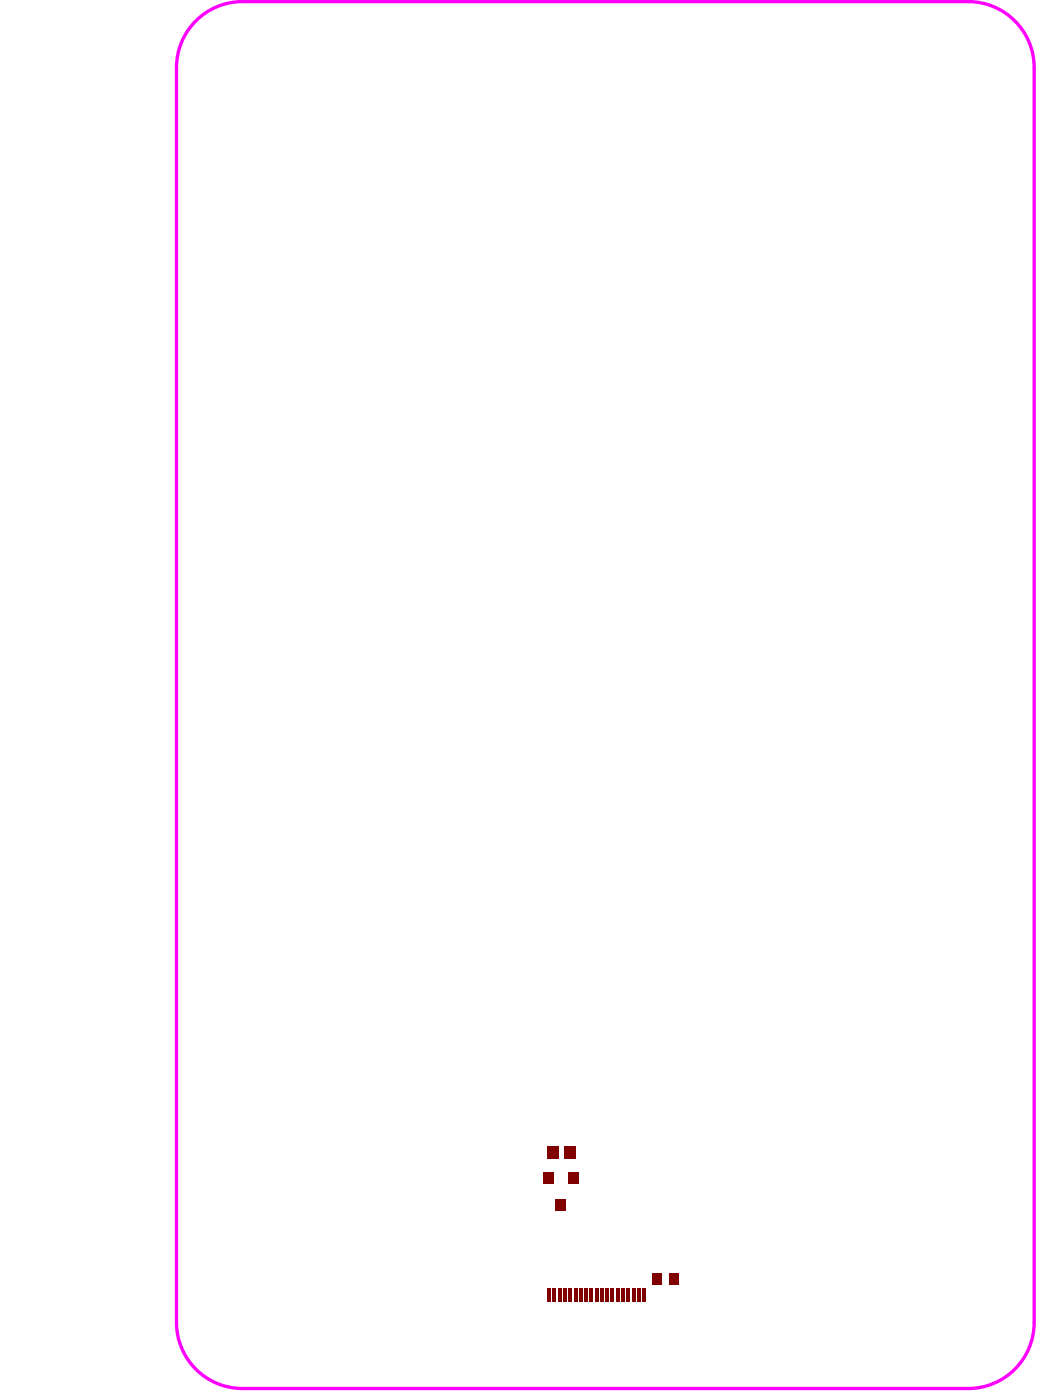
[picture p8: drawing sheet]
<svg xmlns="http://www.w3.org/2000/svg" width="261mm" height="353mm" viewBox="0 0 261 353" stroke-linecap="round" stroke-linejoin="round" font-family="sans-serif">
<path d="M49.9 4.8a16.5 16.5 0 0 1 11.2-4.4h182.7a16.6 16.6 0 0 1 16.6 16.6v316.2a16.6 16.6 0 0 1-16.6 16.7h-182.7a16.6 16.6 0 0 1-16.7-16.7v-316.2a16.6 16.6 0 0 1 5.5-12.2z" fill="none" stroke="#f0f" stroke-width=".84"/>
<g fill="#800000">
<path d="M168.5 320.9h2.4v2.9h-2.4z" fill-rule="evenodd"/>
<path d="M164.4 320.9h2.3v2.9h-2.3z" fill-rule="evenodd"/>
<path d="M137.9 288.9h2.8v3.2h-2.8z" fill-rule="evenodd"/>
<path d="M142.2 288.9h2.8v3.2h-2.8z" fill-rule="evenodd"/>
<path d="M136.7 295.4h2.7v3h-2.7z" fill-rule="evenodd"/>
<path d="M143.1 295.4h2.6v3h-2.6z" fill-rule="evenodd"/>
<path d="M139.9 302h2.7v3h-2.7z" fill-rule="evenodd"/>
<path d="M137.9 324.6h.8v3.3h-.8z" fill-rule="evenodd"/>
<path d="M139.2 324.6h.8v3.3h-.8z" fill-rule="evenodd"/>
<path d="M140.6 324.6h.7v3.3h-.7z" fill-rule="evenodd"/>
<path d="M141.9 324.6h.8v3.3h-.8z" fill-rule="evenodd"/>
<path d="M143.2 324.6h.8v3.3h-.8z" fill-rule="evenodd"/>
<path d="M144.6 324.6h.7v3.3h-.7z" fill-rule="evenodd"/>
<path d="M145.9 324.6h.7v3.3h-.7z" fill-rule="evenodd"/>
<path d="M147.2 324.6h.8v3.3h-.8z" fill-rule="evenodd"/>
<path d="M148.5 324.6h.8v3.3h-.8z" fill-rule="evenodd"/>
<path d="M149.9 324.6h.7v3.3h-.7z" fill-rule="evenodd"/>
<path d="M151.2 324.6h.8v3.3h-.8z" fill-rule="evenodd"/>
<path d="M152.5 324.6h.8v3.3h-.8z" fill-rule="evenodd"/>
<path d="M153.9 324.6h.7v3.3h-.7z" fill-rule="evenodd"/>
<path d="M155.2 324.6h.8v3.3h-.8z" fill-rule="evenodd"/>
<path d="M156.5 324.6h.8v3.3h-.8z" fill-rule="evenodd"/>
<path d="M157.8 324.6h.8v3.3h-.8z" fill-rule="evenodd"/>
<path d="M159.2 324.6h.7v3.3h-.7z" fill-rule="evenodd"/>
<path d="M160.5 324.6h.8v3.3h-.8z" fill-rule="evenodd"/>
<path d="M161.8 324.6h.8v3.3h-.8z" fill-rule="evenodd"/>
</g>
</svg>
